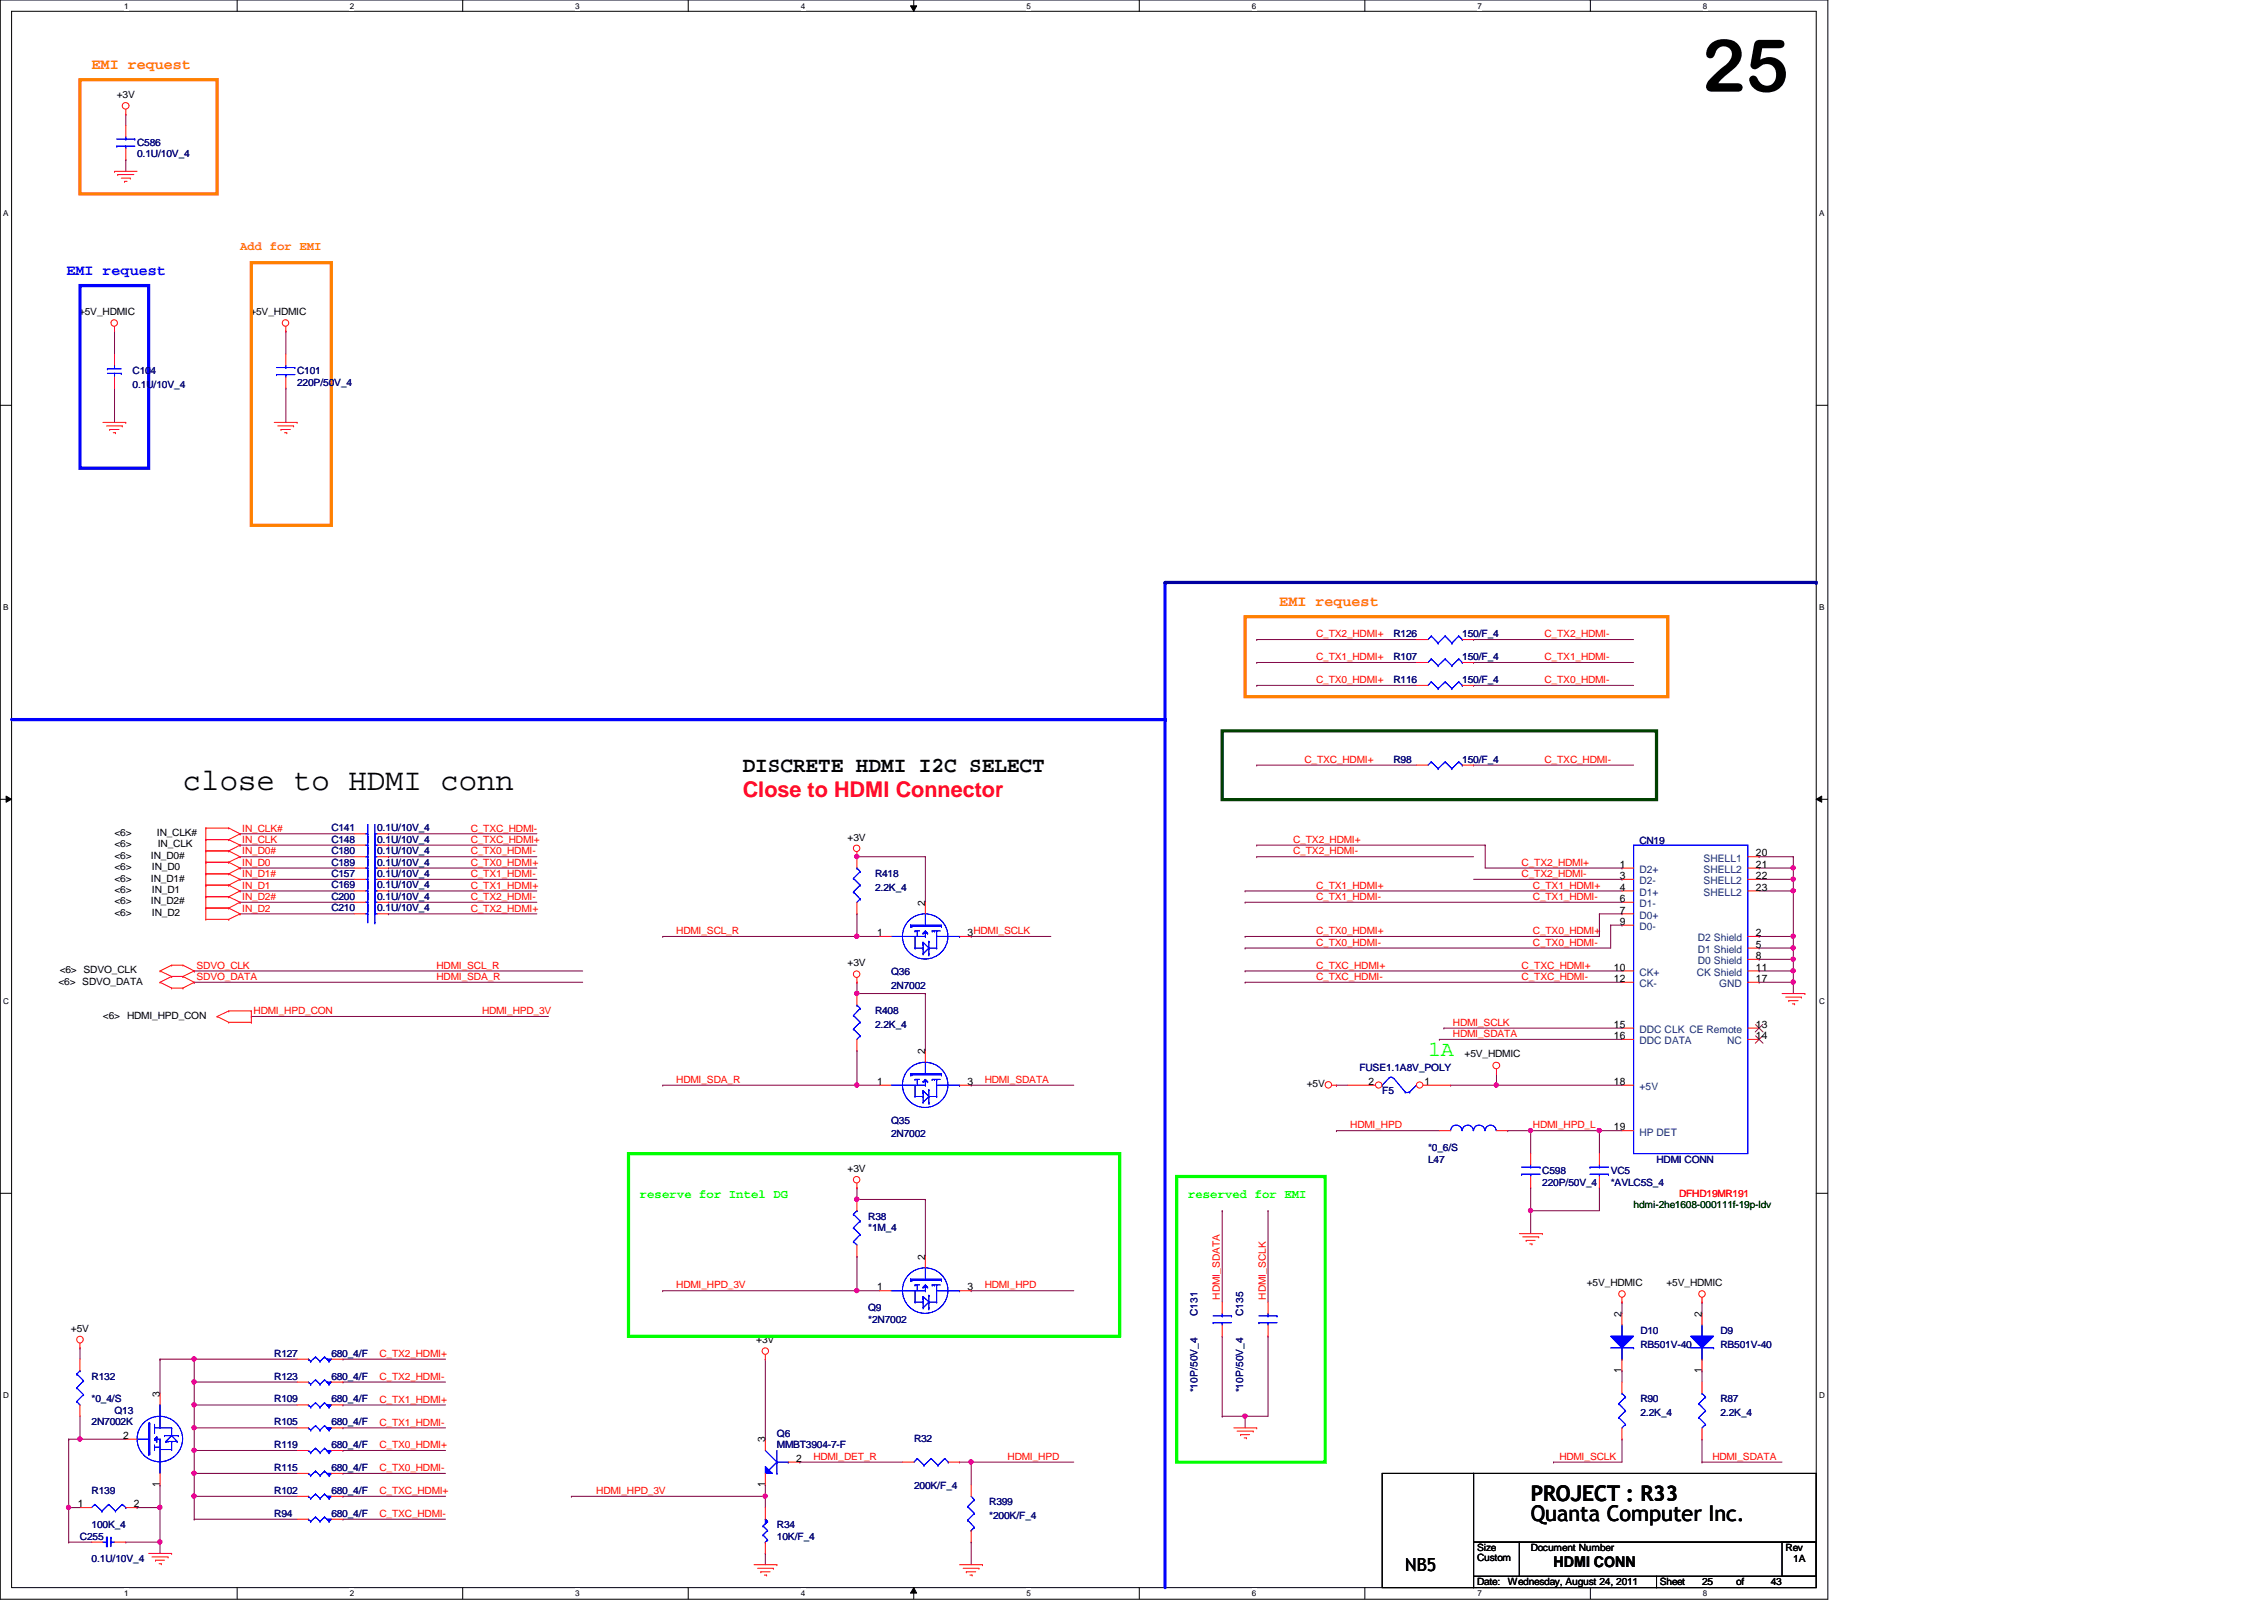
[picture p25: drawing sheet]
<svg xmlns="http://www.w3.org/2000/svg" width="297mm" height="210mm" viewBox="0 0 297 210" stroke-linecap="round" stroke-linejoin="round" font-family="sans-serif">
<defs><g id="words">
<text font-size="9.6" x="223.3" y="12">25</text>
<text font-size="4" x="24" y="103.6">close to HDMI conn</text>
<g font-size="2.8">
<text x="97.4" y="101.3">DISCRETE HDMI I2C SELECT</text>
<text x="200.8" y="196.8">PROJECT : R33</text>
<text x="200.8" y="199.6">Quanta Computer Inc.</text>
</g>
<text font-size="2.8" fill="#f00" x="97.4" y="104.5">Close to HDMI Connector</text>
<text font-size="2.8" fill="#0f0" x="187.4" y="138.6">1A</text>
<text font-size="2.4" x="184.4" y="206.1">NB5</text>
<g font-size="1.9" fill="#ff8000">
<text x="12" y="9.1">EMI request</text>
<text x="167.8" y="79.5">EMI request</text>
</g>
<text font-size="1.9" fill="#00f" x="8.7" y="36.1">EMI request</text>
<text font-size="1.9" x="203.8" y="205.6">HDMI CONN</text>
<text font-size="1.6" fill="#ff8000" x="31.5" y="32.8">Add for EMI</text>
<g font-size="1.6" fill="#0f0">
<text x="83.9" y="157.2">reserve for Intel DG</text>
<text x="155.9" y="157.2">reserved for EMI</text>
</g>
<g font-size="1.4">
<text x="212.5" y="113.8">1</text>
<text x="230.4" y="112.4">20</text>
<text x="230.4" y="113.8">21</text>
<text x="121.4" y="118.8" transform="rotate(-90 121.4 118.8)">2</text>
<text x="212.5" y="115.3">3</text>
<text x="212.5" y="119.8">7</text>
<text x="212.5" y="116.8">4</text>
<text x="212.5" y="118.3">6</text>
<text x="230.4" y="115.3">22</text>
<text x="230.4" y="116.8">23</text>
<text x="115.1" y="122.8">1</text>
<text x="127" y="122.8">3HDMI_SCLK</text>
<text x="212.5" y="121.3">9</text>
<text x="230.4" y="124.3">5</text>
<text x="230.4" y="122.8">2</text>
<text x="230.4" y="125.8">8</text>
<text x="211.7" y="127.3">10</text>
<text x="211.7" y="128.8">12</text>
<text x="230.4" y="127.3">11</text>
<text x="230.4" y="128.8">17</text>
<text x="211.7" y="134.8">15</text>
<text x="211.7" y="136.3">16</text>
<text x="230.4" y="134.8">13</text>
<text x="230.4" y="136.3">14</text>
<text x="115.1" y="142.3">1</text>
<text x="121.4" y="138.3" transform="rotate(-90 121.4 138.3)">2</text>
<text x="127" y="142.3">3</text>
<text x="179.5" y="142.3">2</text>
<text x="186.9" y="142.3">1</text>
<text x="211.7" y="142.3">18</text>
<text x="211.7" y="148.3">19</text>
<text x="121.4" y="165.3" transform="rotate(-90 121.4 165.3)">2</text>
<text x="115.1" y="169.3">1</text>
<text x="127" y="169.3">3</text>
<text x="212.8" y="172.8" transform="rotate(-90 212.8 172.8)">2</text>
<text x="223.3" y="172.8" transform="rotate(-90 223.3 172.8)">2</text>
<text x="21" y="183.3" transform="rotate(-90 21 183.3)">3</text>
<text x="212.8" y="180.1" transform="rotate(-90 212.8 180.1)">1</text>
<text x="223.3" y="180.1" transform="rotate(-90 223.3 180.1)">1</text>
<text x="16.2" y="188.8">2</text>
<text x="100.4" y="189.2" transform="rotate(-90 100.4 189.2)">3</text>
<text x="104.5" y="191.8">2</text>
<text x="10.2" y="197.7">1</text>
<text x="17.6" y="197.7">2</text>
<text x="21" y="195.1" transform="rotate(-90 21 195.1)">1</text>
<text x="100.4" y="195.1" transform="rotate(-90 100.4 195.1)">1</text>
</g>
<g font-size="1.4" fill="#004080">
<text x="223.5" y="113">SHELL1</text>
<text x="215.1" y="114.5">D2+</text>
<text x="215.1" y="116">D2-</text>
<text x="215.1" y="117.5">D1+</text>
<text x="215.1" y="119">D1-</text>
<text x="223.5" y="114.5">SHELL2</text>
<text x="223.5" y="116">SHELL2</text>
<text x="223.5" y="117.5">SHELL2</text>
<text x="215.1" y="120.5">D0+</text>
<text x="215.1" y="122">D0-</text>
<text x="222.8" y="125">D1 Shield</text>
<text x="222.8" y="123.5">D2 Shield</text>
<text x="215.1" y="128">CK+</text>
<text x="215.1" y="129.5">CK-</text>
<text x="222.6" y="128">CK Shield</text>
<text x="222.8" y="126.5">D0 Shield</text>
<text x="225.5" y="129.5">GND</text>
<text x="215.1" y="135.5">DDC CLK CE Remote</text>
<text x="215.1" y="137">DDC DATA</text>
<text x="226.6" y="137">NC</text>
<text x="215.1" y="143">+5V</text>
<text x="215.1" y="149">HP DET</text>
</g>
<g font-size="1.3">
<text x="15.3" y="12.9">+3V</text>
<text x="10.4" y="41.3">+5V_HDMIC</text>
<text x="32.8" y="41.3">+5V_HDMIC</text>
<text x="15" y="111.2">&lt;6&gt;</text>
<text x="15" y="112.6">&lt;6&gt;</text>
<text x="15" y="109.7">&lt;6&gt;</text>
<text x="19.8" y="112.6">IN_D0#</text>
<text x="20.6" y="109.7">IN_CLK#</text>
<text x="20.7" y="111.2">IN_CLK</text>
<text x="111.2" y="110.3">+3V</text>
<text x="15" y="114.2">&lt;6&gt;</text>
<text x="15" y="117.2">&lt;6&gt;</text>
<text x="15" y="115.7">&lt;6&gt;</text>
<text x="15" y="118.7">&lt;6&gt;</text>
<text x="19.8" y="115.7">IN_D1#</text>
<text x="19.8" y="118.7">IN_D2#</text>
<text x="19.9" y="114.2">IN_D0</text>
<text x="19.9" y="117.2">IN_D1</text>
<text x="15" y="120.1">&lt;6&gt;</text>
<text x="19.9" y="120.1">IN_D2</text>
<text x="7.7" y="129.2">&lt;6&gt; SDVO_DATA</text>
<text x="7.8" y="127.6">&lt;6&gt; SDVO_CLK</text>
<text x="111.2" y="126.7">+3V</text>
<text x="13.5" y="133.6">&lt;6&gt; HDMI_HPD_CON</text>
<text x="171.4" y="142.6">+5V</text>
<text x="192.1" y="138.7">+5V_HDMIC</text>
<text x="111.2" y="153.7">+3V</text>
<text x="208.2" y="168.7">+5V_HDMIC</text>
<text x="218.6" y="168.7">+5V_HDMIC</text>
<text x="9.3" y="174.7">+5V</text>
<text x="99.2" y="176.2">+3V</text>
<text x="193.8" y="203.5">Size</text>
<text x="200.8" y="203.5">Document Number</text>
<text x="234.3" y="203.5">Rev</text>
<text x="193.8" y="208">Date:</text>
<text x="193.8" y="204.8">Custom</text>
<text x="197.8" y="208">Wednesday, August 24, 2011</text>
<text x="217.8" y="208">Sheet</text>
<text x="223.3" y="208">25</text>
<text x="227.8" y="208">of</text>
<text x="232.3" y="208">43</text>
<text x="235.3" y="205">1A</text>
</g>
<g font-size="1.3" fill="#000080">
<text x="18" y="19.1">C586</text>
<text x="18" y="20.7">0.1U/10V_4</text>
<text x="17.4" y="49.1">C104</text>
<text x="17.4" y="50.9">0.1U/10V_4</text>
<text x="39" y="49.1">C101</text>
<text x="39" y="50.6">220P/50V_4</text>
<text x="182.8" y="83.6">R126</text>
<text x="191.9" y="83.6">150/F_4</text>
<text x="182.8" y="86.6">R107</text>
<text x="182.8" y="89.6">R116</text>
<text x="191.9" y="86.6">150/F_4</text>
<text x="191.9" y="89.6">150/F_4</text>
<text x="182.8" y="100.1">R98</text>
<text x="191.9" y="100.1">150/F_4</text>
<text x="43.5" y="112.1">C180</text>
<text x="43.5" y="113.6">C189</text>
<text x="43.5" y="110.6">C148</text>
<text x="43.5" y="109.1">C141</text>
<text x="49.5" y="112.1">0.1U/10V_4</text>
<text x="49.5" y="113.6">0.1U/10V_4</text>
<text x="49.5" y="110.6">0.1U/10V_4</text>
<text x="49.5" y="109.1">0.1U/10V_4</text>
<text x="215.1" y="110.7">CN19</text>
<text x="43.5" y="116.5">C169</text>
<text x="43.5" y="115.1">C157</text>
<text x="43.5" y="119.5">C210</text>
<text x="43.5" y="118.1">C200</text>
<text x="49.5" y="116.5">0.1U/10V_4</text>
<text x="49.5" y="115.1">0.1U/10V_4</text>
<text x="49.5" y="119.5">0.1U/10V_4</text>
<text x="49.5" y="118.1">0.1U/10V_4</text>
<text x="114.8" y="115.1">R418</text>
<text x="114.8" y="116.8">2.2K_4</text>
<text x="116.9" y="127.9">Q36</text>
<text x="116.9" y="129.8">2N7002</text>
<text x="114.8" y="133.1">R408</text>
<text x="114.8" y="134.8">2.2K_4</text>
<text x="178.3" y="140.5">FUSE1.1A8V_POLY</text>
<text x="181.4" y="143.6">F5</text>
<text x="116.9" y="147.4">Q35</text>
<text x="116.9" y="149.2">2N7002</text>
<text x="187.4" y="152.5">L47</text>
<text x="187.4" y="151">*0_6/S</text>
<text x="202.4" y="154">C598</text>
<text x="202.4" y="155.5">220P/50V_4</text>
<text x="211.3" y="154">VC5</text>
<text x="211.3" y="155.5">*AVLC5S_4</text>
<text x="217.3" y="152.5">HDMI CONN</text>
<text x="113.9" y="160">R38</text>
<text x="113.9" y="161.5">*1M_4</text>
<text x="113.9" y="172">Q9</text>
<text x="113.9" y="173.5">*2N7002</text>
<text x="157.1" y="172.6" transform="rotate(-90 157.1 172.6)">C131</text>
<text x="163.1" y="172.6" transform="rotate(-90 163.1 172.6)">C135</text>
<text x="36" y="178">R127</text>
<text x="43.5" y="178">680_4/F</text>
<text x="215.2" y="175">D10</text>
<text x="215.2" y="176.8">RB501V-40</text>
<text x="225.7" y="175">D9</text>
<text x="225.7" y="176.8">RB501V-40</text>
<text x="12" y="181">R132</text>
<text x="12" y="184">*0_4/S</text>
<text x="15" y="185.5">Q13</text>
<text x="36" y="184">R109</text>
<text x="36" y="181">R123</text>
<text x="43.5" y="184">680_4/F</text>
<text x="43.5" y="181">680_4/F</text>
<text x="157.1" y="182.7" transform="rotate(-90 157.1 182.7)">*10P/50V_4</text>
<text x="163.1" y="182.7" transform="rotate(-90 163.1 182.7)">*10P/50V_4</text>
<text x="215.2" y="184">R90</text>
<text x="215.2" y="185.8">2.2K_4</text>
<text x="225.7" y="184">R87</text>
<text x="225.7" y="185.8">2.2K_4</text>
<text x="12" y="187">2N7002K</text>
<text x="36" y="187">R105</text>
<text x="36" y="190">R119</text>
<text x="43.5" y="187">680_4/F</text>
<text x="43.5" y="190">680_4/F</text>
<text x="101.9" y="188.5">Q6</text>
<text x="101.9" y="190">MMBT3904-7-F</text>
<text x="119.9" y="189.2">R32</text>
<text x="12" y="196">R139</text>
<text x="36" y="193">R115</text>
<text x="36" y="196">R102</text>
<text x="43.5" y="193">680_4/F</text>
<text x="43.5" y="196">680_4/F</text>
<text x="119.9" y="195.4">200K/F_4</text>
<text x="129.8" y="197.5">R399</text>
<text x="10.5" y="202">C255</text>
<text x="12" y="200.5">100K_4</text>
<text x="36" y="199">R94</text>
<text x="43.5" y="199">680_4/F</text>
<text x="101.9" y="200.5">R34</text>
<text x="101.9" y="202">10K/F_4</text>
<text x="129.8" y="199.3">*200K/F_4</text>
<text x="12" y="205">0.1U/10V_4</text>
</g>
<g font-size="1.3" fill="#f00">
<text x="172.7" y="83.6">C_TX2_HDMI+</text>
<text x="202.6" y="83.6">C_TX2_HDMI-</text>
<text x="172.7" y="86.6">C_TX1_HDMI+</text>
<text x="172.7" y="89.6">C_TX0_HDMI+</text>
<text x="202.6" y="86.6">C_TX1_HDMI-</text>
<text x="202.6" y="89.6">C_TX0_HDMI-</text>
<text x="171.2" y="100.1">C_TXC_HDMI+</text>
<text x="202.6" y="100.1">C_TXC_HDMI-</text>
<text x="31.8" y="109.1">IN_CLK#</text>
<text x="31.8" y="110.6">IN_CLK</text>
<text x="31.8" y="112.1">IN_D0#</text>
<text x="31.8" y="113.6">IN_D0</text>
<text x="61.8" y="109.1">C_TXC_HDMI-</text>
<text x="61.8" y="110.6">C_TXC_HDMI+</text>
<text x="61.8" y="112.1">C_TX0_HDMI-</text>
<text x="61.8" y="113.6">C_TX0_HDMI+</text>
<text x="169.7" y="112.1">C_TX2_HDMI-</text>
<text x="169.7" y="110.6">C_TX2_HDMI+</text>
<text x="199.6" y="113.6">C_TX2_HDMI+</text>
<text x="31.8" y="118.1">IN_D2#</text>
<text x="31.8" y="119.6">IN_D2</text>
<text x="31.8" y="115.1">IN_D1#</text>
<text x="31.8" y="116.6">IN_D1</text>
<text x="61.8" y="115.1">C_TX1_HDMI-</text>
<text x="61.8" y="116.6">C_TX1_HDMI+</text>
<text x="61.8" y="118.1">C_TX2_HDMI-</text>
<text x="61.8" y="119.6">C_TX2_HDMI+</text>
<text x="172.7" y="118.1">C_TX1_HDMI-</text>
<text x="172.7" y="116.6">C_TX1_HDMI+</text>
<text x="199.6" y="115.1">C_TX2_HDMI-</text>
<text x="201.1" y="118.1">C_TX1_HDMI-</text>
<text x="201.1" y="116.6">C_TX1_HDMI+</text>
<text x="88.7" y="122.6">HDMI_SCL_R</text>
<text x="172.7" y="122.6">C_TX0_HDMI+</text>
<text x="172.7" y="124.1">C_TX0_HDMI-</text>
<text x="201.1" y="122.6">C_TX0_HDMI+</text>
<text x="201.1" y="124.1">C_TX0_HDMI-</text>
<text x="25.8" y="127.1">SDVO_CLK</text>
<text x="25.8" y="128.6">SDVO_DATA</text>
<text x="57.3" y="127.1">HDMI_SCL_R</text>
<text x="57.3" y="128.6">HDMI_SDA_R</text>
<text x="172.7" y="128.6">C_TXC_HDMI-</text>
<text x="172.7" y="127.1">C_TXC_HDMI+</text>
<text x="199.6" y="128.6">C_TXC_HDMI-</text>
<text x="199.6" y="127.1">C_TXC_HDMI+</text>
<text x="33.3" y="133.1">HDMI_HPD_CON</text>
<text x="63.2" y="133.1">HDMI_HPD_3V</text>
<text x="190.6" y="136.1">HDMI_SDATA</text>
<text x="190.6" y="134.6">HDMI_SCLK</text>
<text x="88.7" y="142.1">HDMI_SDA_R</text>
<text x="129.2" y="142.1">HDMI_SDATA</text>
<text x="177.2" y="148">HDMI_HPD</text>
<text x="201.1" y="148">HDMI_HPD_L</text>
<text x="220.3" y="157">DFHD19MR191</text>
<text x="88.7" y="169">HDMI_HPD_3V</text>
<text x="129.2" y="169">HDMI_HPD</text>
<text x="160.1" y="170.5" transform="rotate(-90 160.1 170.5)">HDMI_SDATA</text>
<text x="166.1" y="170.5" transform="rotate(-90 166.1 170.5)">HDMI_SCLK</text>
<text x="49.8" y="178">C_TX2_HDMI+</text>
<text x="49.8" y="184">C_TX1_HDMI+</text>
<text x="49.8" y="181">C_TX2_HDMI-</text>
<text x="49.8" y="190">C_TX0_HDMI+</text>
<text x="49.8" y="187">C_TX1_HDMI-</text>
<text x="106.7" y="191.5">HDMI_DET_R</text>
<text x="132.2" y="191.5">HDMI_HPD</text>
<text x="204.6" y="191.5">HDMI_SCLK</text>
<text x="224.7" y="191.5">HDMI_SDATA</text>
<text x="49.8" y="196">C_TXC_HDMI+</text>
<text x="49.8" y="193">C_TX0_HDMI-</text>
<text x="78.2" y="196">HDMI_HPD_3V</text>
<text x="49.8" y="199">C_TXC_HDMI-</text>
</g>
<text font-size="1.3" fill="#004000" x="214.3" y="158.5">hdmi-2he1608-000111f-19p-ldv</text>
<g font-size="1.1">
<text x="16.3" y="1.1">1</text>
<text x="45.9" y="1.1">2</text>
<text x="75.5" y="1.1">3</text>
<text x="105.1" y="1.1">4</text>
<text x="134.7" y="1.1">5</text>
<text x="164.3" y="1.1">6</text>
<text x="193.8" y="1.1">7</text>
<text x="223.4" y="1.1">8</text>
<text x=".4" y="28.3">A</text>
<text x="238.7" y="28.3">A</text>
<text x=".4" y="80">B</text>
<text x="238.7" y="80">B</text>
<text x=".4" y="131.7">C</text>
<text x="238.7" y="131.7">C</text>
<text x=".4" y="183.3">D</text>
<text x="238.7" y="183.3">D</text>
<text x="16.3" y="209.4">1</text>
<text x="45.9" y="209.4">2</text>
<text x="75.5" y="209.4">3</text>
<text x="105.1" y="209.4">4</text>
<text x="134.7" y="209.4">5</text>
<text x="164.3" y="209.4">6</text>
<text x="193.8" y="209.4">7</text>
<text x="223.4" y="209.4">8</text>
</g>
</g></defs>
<path d="M0 0h239.8v209.8h-239.8zM1.5 1.5h236.8v206.8h-236.8z" fill="none" stroke="#000" stroke-width=".13"/>
<g fill="#fff">
<path d="M16.3 .2h.6v1.2h-.6z"/>
<path d="M16.3 208.4h.6v1.2h-.6z"/>
</g>
<path d="M31.1 0v1.5M31.1 208.3v1.5" fill="none" stroke="#000" stroke-width=".13"/>
<g fill="#fff">
<path d="M45.9 .2h.6v1.2h-.6z"/>
<path d="M45.9 208.4h.6v1.2h-.6z"/>
</g>
<path d="M60.7 0v1.5M60.7 208.3v1.5" fill="none" stroke="#000" stroke-width=".13"/>
<g fill="#fff">
<path d="M75.5 .2h.6v1.2h-.6z"/>
<path d="M75.5 208.4h.6v1.2h-.6z"/>
</g>
<path d="M90.3 0v1.5M90.3 208.3v1.5" fill="none" stroke="#000" stroke-width=".13"/>
<g fill="#fff">
<path d="M105.1 .2h.6v1.2h-.6z"/>
<path d="M105.1 208.4h.6v1.2h-.6z"/>
</g>
<path d="M119.5 .8h.8l-.4 .7zM119.9 0v1.5M119.9 208.3l.4 .7h-.8zM119.9 208.3v1.5" fill="none" stroke="#000" stroke-width=".13"/>
<path d="M119.5 .8h.8l-.4 .7zM119.9 208.3l.4 .7h-.8z" fill="#000"/>
<g fill="#fff">
<path d="M134.7 .2h.6v1.2h-.6z"/>
<path d="M134.7 208.4h.6v1.2h-.6z"/>
</g>
<path d="M149.5 0v1.5M149.5 208.3v1.5" fill="none" stroke="#000" stroke-width=".13"/>
<g fill="#fff">
<path d="M164.2 .2h.6v1.2h-.6z"/>
<path d="M164.2 208.4h.6v1.2h-.6z"/>
</g>
<path d="M179.1 0v1.5M179.1 208.3v1.5" fill="none" stroke="#000" stroke-width=".13"/>
<g fill="#fff">
<path d="M193.8 .2h.6v1.2h-.6z"/>
<path d="M193.8 208.4h.6v1.2h-.6z"/>
</g>
<path d="M208.7 0v1.5M208.7 208.3v1.5" fill="none" stroke="#000" stroke-width=".13"/>
<g fill="#fff">
<path d="M223.4 .2h.6v1.2h-.6z"/>
<path d="M223.4 208.4h.6v1.2h-.6z"/>
<path d="M.4 27.3h.7v1.2h-.7z"/>
<path d="M238.7 27.3h.7v1.2h-.7z"/>
<path d="M.4 79h.7v1.2h-.7z"/>
<path d="M238.7 79h.7v1.2h-.7z"/>
</g>
<path d="M0 53.2h1.5M238.3 53.2h1.5" fill="none" stroke="#000" stroke-width=".13"/>
<g fill="#fff">
<path d="M.4 130.7h.8v1.2h-.8z"/>
<path d="M238.7 130.7h.7v1.2h-.7z"/>
</g>
<path d="M0 104.9h1.5M.8 104.4l.7 .5-.7 .3zM238.3 104.9l.7-.5v.8zM238.3 104.9h1.5" fill="none" stroke="#000" stroke-width=".13"/>
<path d="M.8 104.4l.7 .5-.7 .3zM238.3 104.9l.7-.5v.8z" fill="#000"/>
<g fill="#fff">
<path d="M.4 182.4h.8v1.2h-.8z"/>
<path d="M238.7 182.4h.7v1.2h-.7z"/>
</g>
<path d="M0 156.5h1.5M238.3 156.5h1.5" fill="none" stroke="#000" stroke-width=".13"/>
<path d="M235.3 127.4h.1M235.3 127.4v1.5" fill="none" stroke="#800040" stroke-width=".13"/>
<circle cx="235.3" cy="127.4" r=".29" fill="#f0f"/>
<circle cx="235.3" cy="127.4" r=".29" fill="none" stroke="#f0f" stroke-width=".13"/>
<path d="M235.3 124.4h.1M235.3 124.4v1.5" fill="none" stroke="#800040" stroke-width=".13"/>
<circle cx="235.3" cy="124.3" r=".29" fill="#f0f"/>
<circle cx="235.3" cy="124.3" r=".29" fill="none" stroke="#f0f" stroke-width=".13"/>
<g fill="none" stroke="#800040" stroke-width=".13">
<path d="M230.8 112.4h.1M230.8 113.9h.1M230.8 112.4h4.5M230.8 113.9h4.5M188.8 136.4h.1M188.8 136.4h24M189.4 134.9h.1M189.4 134.9h23.4M230.8 122.9h.1M230.8 124.4h.1M230.8 125.9h.1M230.8 127.4h.1"/>
<path d="M230.8 128.9h.1M230.8 122.9h4.5M230.8 124.4h4.5M230.8 125.9h4.5M230.8 127.4h4.5M230.8 128.9h4.5"/>
</g>
<circle cx="235.3" cy="128.8" r=".29" fill="#f0f"/>
<circle cx="235.3" cy="128.8" r=".29" fill="none" stroke="#f0f" stroke-width=".13"/>
<path d="M235.3 112.4h.1M235.3 116.9h.1M235.3 112.4v1.5M235.3 116.9v6" fill="none" stroke="#800040" stroke-width=".13"/>
<circle cx="235.3" cy="116.9" r=".29" fill="#f0f"/>
<circle cx="235.3" cy="116.9" r=".29" fill="none" stroke="#f0f" stroke-width=".13"/>
<path d="M235.3 125.9h.1M235.3 125.9v1.5" fill="none" stroke="#800040" stroke-width=".13"/>
<circle cx="235.3" cy="125.8" r=".29" fill="#f0f"/>
<circle cx="235.3" cy="125.8" r=".29" fill="none" stroke="#f0f" stroke-width=".13"/>
<path d="M235.3 128.9h.1M235.3 122.9h.1M235.3 122.9v1.5M235.3 128.9v1.4" fill="none" stroke="#800040" stroke-width=".13"/>
<circle cx="235.3" cy="122.8" r=".29" fill="#f0f"/>
<circle cx="235.3" cy="122.8" r=".29" fill="none" stroke="#f0f" stroke-width=".13"/>
<path d="M209.8 148.3h.1M209.8 148.3h3" fill="none" stroke="#800040" stroke-width=".13"/>
<circle cx="209.8" cy="148.3" r=".29" fill="#f0f"/>
<circle cx="209.8" cy="148.3" r=".29" fill="none" stroke="#f0f" stroke-width=".13"/>
<path d="M75 196.3h.1M75 196.3h25.4M100.4 196.3h.1M100.4 196.3v1.5M104.9 191.8h.1M104.9 191.8h13.5M127.4 191.8h.1M127.4 191.8h13.5M100.4 203.8h.1M100.4 203.8v1.5" fill="none" stroke="#800040" stroke-width=".13"/>
<circle cx="100.4" cy="196.3" r=".29" fill="#f0f"/>
<circle cx="100.4" cy="196.3" r=".29" fill="none" stroke="#f0f" stroke-width=".13"/>
<path d="M100.4 194.8h.1M100.4 194.8v1.5M125.9 191.8h.1M125.9 191.8h1.5M127.4 191.8h.1M127.4 191.8v3M127.4 202.3h.1M127.4 202.3v3" fill="none" stroke="#800040" stroke-width=".13"/>
<circle cx="127.4" cy="191.8" r=".29" fill="#f0f"/>
<circle cx="127.4" cy="191.8" r=".29" fill="none" stroke="#f0f" stroke-width=".13"/>
<g fill="none" stroke="#800040" stroke-width=".13">
<path d="M160.4 158.8h.1M160.4 158.8v12M166.4 158.8h.1M166.4 158.8v12M160.4 175.3h.1M160.4 175.3v10.5M212.8 179.8h.1M212.8 179.8v1.5M223.3 170.8h.1M223.3 179.8h.1M223.3 170.8v1.5M223.3 179.8v1.5"/>
<path d="M163.4 185.8h.1M163.4 185.8h3M203.8 191.8h.1M203.8 191.8h9M223.3 191.8h.1M223.3 191.8h10.5"/>
</g>
<circle cx="163.3" cy="185.8" r=".29" fill="#f0f"/>
<circle cx="163.3" cy="185.8" r=".29" fill="none" stroke="#f0f" stroke-width=".13"/>
<g fill="none" stroke="#800040" stroke-width=".13">
<path d="M16.5 15h.1M16.5 15v1.5M16.5 21h.1M16.5 21v1.5M25.5 127.4h.1M25.5 128.9h.1M25.5 127.4h51M25.5 128.9h51M33 133.3h.1M33 133.3h39M112.4 128.9h.1M112.4 128.9v1.4"/>
<path d="M166.4 175.3h.1M166.4 175.3v10.5M163.4 185.8h.1M163.4 185.8v1.5"/>
</g>
<circle cx="112.4" cy="130.3" r=".29" fill="#f0f"/>
<circle cx="112.4" cy="130.3" r=".29" fill="none" stroke="#f0f" stroke-width=".13"/>
<path d="M112.4 119.9h.1M112.4 119.9v3M112.4 137.8h.1M112.4 137.8v4.6M112.4 142.4h.1M112.4 142.4h3" fill="none" stroke="#800040" stroke-width=".13"/>
<circle cx="112.4" cy="142.3" r=".29" fill="#f0f"/>
<circle cx="112.4" cy="142.3" r=".29" fill="none" stroke="#f0f" stroke-width=".13"/>
<path d="M112.4 122.9h.1M112.4 122.9h3M127.4 122.9h.1M127.4 122.9h10.5M127.4 142.4h.1M127.4 142.4h13.5" fill="none" stroke="#800040" stroke-width=".13"/>
<circle cx="112.4" cy="122.8" r=".29" fill="#f0f"/>
<circle cx="112.4" cy="122.8" r=".29" fill="none" stroke="#f0f" stroke-width=".13"/>
<path d="M86.9 122.9h.1M86.9 122.9h25.5M86.9 142.4h.1M86.9 142.4h25.5M175.3 148.3h.1M175.3 148.3h13.5M197.8 148.3h.1M197.8 148.3h3M200.8 148.3h.1M200.8 158.8h.1M200.8 148.3v3M200.8 158.8v3" fill="none" stroke="#800040" stroke-width=".13"/>
<circle cx="200.8" cy="158.8" r=".29" fill="#f0f"/>
<circle cx="200.8" cy="158.8" r=".29" fill="none" stroke="#f0f" stroke-width=".13"/>
<path d="M112.4 112.4h.1M112.4 112.4h9M100.4 178.3h.1M100.4 178.3v10.5" fill="none" stroke="#800040" stroke-width=".13"/>
<circle cx="112.4" cy="112.4" r=".29" fill="#f0f"/>
<circle cx="112.4" cy="112.4" r=".29" fill="none" stroke="#f0f" stroke-width=".13"/>
<path d="M121.4 112.4h.1M121.4 112.4v6M112.4 130.3h.1M112.4 130.3h9M121.4 130.3h.1M121.4 130.3v7.5M9 197.8h.1M9 197.8v4.5M9 202.3h.1M9 202.3h3" fill="none" stroke="#800040" stroke-width=".13"/>
<circle cx="9" cy="197.8" r=".29" fill="#f0f"/>
<circle cx="9" cy="197.8" r=".29" fill="none" stroke="#f0f" stroke-width=".13"/>
<path d="M9 197.8h.1M9 197.8h1.5M10.5 188.8h.1M10.5 188.8h6M21 194.8h.1M21 194.8v3" fill="none" stroke="#800040" stroke-width=".13"/>
<circle cx="10.5" cy="188.8" r=".29" fill="#f0f"/>
<circle cx="10.5" cy="188.8" r=".29" fill="none" stroke="#f0f" stroke-width=".13"/>
<path d="M21 178.3h.1M21 178.3h4.5M21 178.3v4.5M9 188.8h.1M9 188.8v9M21 202.3h.1M21 202.3v1.5" fill="none" stroke="#800040" stroke-width=".13"/>
<circle cx="21" cy="202.3" r=".29" fill="#f0f"/>
<circle cx="21" cy="202.3" r=".29" fill="none" stroke="#f0f" stroke-width=".13"/>
<path d="M25.5 178.3h.1M25.5 178.3v3M18 197.8h.1M18 197.8h3M25.5 196.3h.1M25.5 193.3h.1M25.5 196.3v3M25.5 193.3h13.5" fill="none" stroke="#800040" stroke-width=".13"/>
<circle cx="25.5" cy="193.3" r=".29" fill="#f0f"/>
<circle cx="25.5" cy="193.3" r=".29" fill="none" stroke="#f0f" stroke-width=".13"/>
<path d="M25.5 190.3h.1M25.5 190.3h13.5" fill="none" stroke="#800040" stroke-width=".13"/>
<circle cx="25.5" cy="190.3" r=".29" fill="#f0f"/>
<circle cx="25.5" cy="190.3" r=".29" fill="none" stroke="#f0f" stroke-width=".13"/>
<path d="M25.5 184.3h.1M25.5 184.3h13.5" fill="none" stroke="#800040" stroke-width=".13"/>
<circle cx="25.5" cy="184.3" r=".29" fill="#f0f"/>
<circle cx="25.5" cy="184.3" r=".29" fill="none" stroke="#f0f" stroke-width=".13"/>
<path d="M25.5 187.3h.1M25.5 187.3h13.5" fill="none" stroke="#800040" stroke-width=".13"/>
<circle cx="25.5" cy="187.3" r=".29" fill="#f0f"/>
<circle cx="25.5" cy="187.3" r=".29" fill="none" stroke="#f0f" stroke-width=".13"/>
<path d="M25.5 199.3h.1M25.5 190.3h.1M25.5 181.3h.1M25.5 196.3h.1M25.5 199.3h13.5M25.5 181.3v3M25.5 190.3v3M25.5 196.3h13.5" fill="none" stroke="#800040" stroke-width=".13"/>
<circle cx="25.5" cy="196.3" r=".29" fill="#f0f"/>
<circle cx="25.5" cy="196.3" r=".29" fill="none" stroke="#f0f" stroke-width=".13"/>
<path d="M25.5 178.3h.1M25.5 178.3h13.5M25.5 187.3h.1M25.5 184.3h.1M25.5 184.3v6" fill="none" stroke="#800040" stroke-width=".13"/>
<circle cx="25.5" cy="178.3" r=".29" fill="#f0f"/>
<circle cx="25.5" cy="178.3" r=".29" fill="none" stroke="#f0f" stroke-width=".13"/>
<path d="M25.5 193.3h.1M25.5 181.3h.1M25.5 193.3v3M25.5 181.3h13.5" fill="none" stroke="#800040" stroke-width=".13"/>
<circle cx="25.5" cy="181.3" r=".29" fill="#f0f"/>
<circle cx="25.5" cy="181.3" r=".29" fill="none" stroke="#f0f" stroke-width=".13"/>
<g fill="none" stroke="#800040" stroke-width=".13">
<path d="M45 178.3h.1M45 178.3h13.5M21 197.8h.1M21 197.8v4.5h-4.5M45 199.3h.1M45 196.3h.1M45 193.3h.1M45 190.3h.1M45 187.3h.1M45 199.3h13.5M45 196.3h13.5M45 193.3h13.5"/>
<path d="M45 190.3h13.5M45 187.3h13.5M16.5 202.3h.1"/>
</g>
<circle cx="21" cy="197.8" r=".29" fill="#f0f"/>
<circle cx="21" cy="197.8" r=".29" fill="none" stroke="#f0f" stroke-width=".13"/>
<g fill="none" stroke="#800040" stroke-width=".13">
<path d="M31.5 118.4h.1M31.5 119.9h.1M31.5 109.4h.1M31.5 110.9h.1M31.5 112.4h.1M31.5 113.9h.1M31.5 115.4h.1M31.5 116.9h.1M31.5 109.4h15M31.5 110.9h15M31.5 112.4h15M31.5 113.9h15"/>
<path d="M31.5 115.4h15M31.5 116.9h15M31.5 118.4h15M31.5 119.9h15M51 109.4h.1M51 110.9h.1M51 112.4h.1M51 113.9h.1M51 115.4h.1M51 116.9h.1M51 118.4h.1M51 119.9h.1"/>
<path d="M51 109.4h19.4M51 110.9h19.4M51 112.4h19.4M51 113.9h19.4M51 115.4h19.4M51 116.9h19.4M51 118.4h19.4M51 119.9h19.4M163.4 118.4h.1M163.4 116.9h.1M163.4 116.9h49.4M163.4 118.4h49.4"/>
<path d="M164.9 112.4h.1M164.9 110.9h.1M164.9 110.9h30M164.9 112.4h28.4M193.3 115.4h19.5M194.9 110.9h.1M194.9 110.9v3h17.9M209.8 119.9h.1M209.8 119.9h3M209.8 119.9v3h-46.4M212.8 113.9h.1M212.8 115.4h.1"/>
<path d="M212.8 119.9h.1M163.4 122.9h.1M163.4 124.4h.1M163.4 128.9h.1M163.4 127.4h.1M163.4 128.9h49.4M163.4 127.4h49.4M211.3 121.4h.1M211.3 121.4v3h-47.9M211.3 121.4h1.5M212.8 121.4h.1M175.3 142.4h.1"/>
<path d="M175.3 142.4h1.6M190.3 142.4h.1M190.3 142.4h22.5M196.3 142.4h.1M45 184.3h.1M45 181.3h.1M45 184.3h13.5M45 181.3h13.5M212.8 188.8h.1M212.8 188.8v3M223.3 188.8h.1M223.3 188.8v3"/>
</g>
<circle cx="196.3" cy="142.3" r=".29" fill="#f0f"/>
<circle cx="196.3" cy="142.3" r=".29" fill="none" stroke="#f0f" stroke-width=".13"/>
<g fill="none" stroke="#800040" stroke-width=".13">
<path d="M15 43.4h.1M15 50.9h.1M15 43.4v3M15 50.9v4.5M37.5 43.4h.1M37.5 50.9h.1M37.5 43.4v3M37.5 50.9v4.5M164.9 83.9h.1M164.9 86.9h.1M164.9 89.9h.1M164.9 83.9h20.9"/>
<path d="M164.9 86.9h20.9M164.9 89.9h20.9M193.3 83.9h.1M193.3 86.9h.1M193.3 89.9h.1M193.3 83.9h21M193.3 86.9h21M193.3 89.9h21M164.9 100.4h.1M164.9 100.4h20.9M193.3 100.4h.1M193.3 100.4h21"/>
<path d="M230.8 115.4h4.5M235.3 115.4h.1M196.3 140.8h.1M196.3 140.8v1.6M10.5 176.8h.1M10.5 176.8v1.5M212.8 170.8h.1M212.8 170.8v1.5M9 188.8h.1M9 188.8h1.5M10.5 188.8h.1M10.5 185.8v3"/>
<path d="M160.4 185.8h.1M160.4 185.8h3"/>
</g>
<circle cx="235.3" cy="115.3" r=".29" fill="#f0f"/>
<circle cx="235.3" cy="115.3" r=".29" fill="none" stroke="#f0f" stroke-width=".13"/>
<path d="M235.3 113.9h.1M235.3 113.9v1.5" fill="none" stroke="#800040" stroke-width=".13"/>
<circle cx="235.3" cy="113.9" r=".29" fill="#f0f"/>
<circle cx="235.3" cy="113.9" r=".29" fill="none" stroke="#f0f" stroke-width=".13"/>
<path d="M230.8 116.9h4.5M235.3 116.9h.1M235.3 115.4h.1M235.3 115.4v1.5M200.8 158.8h.1M200.8 148.3h.1M200.8 148.3h9M209.8 155.8h.1M209.8 148.3h.1M209.8 148.3v3M209.8 155.8v3h-9" fill="none" stroke="#800040" stroke-width=".13"/>
<circle cx="200.8" cy="148.3" r=".29" fill="#f0f"/>
<circle cx="200.8" cy="148.3" r=".29" fill="none" stroke="#f0f" stroke-width=".13"/>
<path d="M112.4 157.4h.1M112.4 155.8h.1M112.4 157.4h9M112.4 155.8v1.6M200.8 155.8h.1M200.8 155.8v3" fill="none" stroke="#800040" stroke-width=".13"/>
<circle cx="112.4" cy="157.3" r=".29" fill="#f0f"/>
<circle cx="112.4" cy="157.3" r=".29" fill="none" stroke="#f0f" stroke-width=".13"/>
<path d="M112.4 164.8h.1M112.4 169.3h.1M112.4 164.8v4.5M112.4 169.3h3" fill="none" stroke="#800040" stroke-width=".13"/>
<circle cx="112.4" cy="169.3" r=".29" fill="#f0f"/>
<circle cx="112.4" cy="169.3" r=".29" fill="none" stroke="#f0f" stroke-width=".13"/>
<path d="M121.4 157.4h.1M121.4 157.4v7.4M86.9 169.3h.1M86.9 169.3h25.5M127.4 169.3h.1M127.4 169.3h13.5" fill="none" stroke="#800040" stroke-width=".13"/>
<g fill="none" stroke="#f00" stroke-width=".13">
<path d="M16.5 15h.1M16.5 14.4v.6M15 22.5h.1M15 22.5h3M15.4 22.9h.1M15.4 22.9h2.2M15.9 23.4h1.2M16.3 23.8h.1M16.3 23.8h.4M17.1 23.4h.1M13.5 55.4h3M14 55.9h2"/>
<path d="M14.4 56.3h.1M14.4 56.3h1.2M14.9 56.8h.3M15 43.4h.1M15 42.8v.6M15.2 56.8h.1M16 55.9h.1M16.5 55.4h.1M36 55.4h3M36.4 55.9h2.1M36.9 56.3h.1M36.9 56.3h1.2"/>
<path d="M37.3 56.8h.3M37.5 43.4h.1M37.5 42.8v.6M37.6 56.8h.1M38.5 55.9h.1M39 55.4h.1M27 110.2h.1M27 108.6h.1M27 111.6h.1M27 113.1h.1M27 114.6h.1M27 117.6h.1"/>
<path d="M27 116.1h.1M27 119.1h.1M27 110.2h3M27 108.6v12M27 108.6h3M27 111.6h3M27 113.1h3M27 114.6h3M27 117.6h3M27 116.1h3M27 119.1h3M30 110.2h.1"/>
<path d="M30 108.6h.1M30 111.6h.1M30 113.1h.1M30 114.6h.1M30 117.6h.1M30 116.1h.1M30 119.1h.1M30 108.6l1.5 .8M30 110.2l1.5 .7M30 111.6l1.5 .8M30 113.1l1.5 .8M30 116.1l1.5 .8"/>
<path d="M30 114.6l1.5 .8M30 117.6l1.5 .8M30 119.1l1.5 .8M31.5 109.4h.1M31.5 110.9h.1M31.5 112.4h.1M31.5 113.9h.1M31.5 116.9h.1M31.5 115.4h.1M31.5 118.4h.1M31.5 119.9h.1M31.5 109.4l-1.5 .8"/>
<path d="M31.5 110.9l-1.5 .7M31.5 112.4l-1.5 .7M31.5 113.9l-1.5 .7M31.5 116.9l-1.5 .7M31.5 115.4l-1.5 .7M31.5 118.4l-1.5 .7M31.5 119.9l-1.5 .7M112.4 112.4h.1M112.4 111.8v.6M21 128.9h.1M21 127.4h.1M21 128.9l1.5 .7"/>
<path d="M21 127.4l1.5 .7M22.5 128.1h.1M22.5 129.6h.1M22.5 126.6h.1M22.5 128.1l-1.5 .8M22.5 128.1h1.5M22.5 129.6h1.5M22.5 126.6l-1.5 .8M22.5 126.6h1.5M24 128.1h.1M24 129.6h.1M24 126.6h.1"/>
<path d="M24 128.1l1.5 .8M24 126.6l1.5 .8M25.5 128.9h.1M25.5 127.4h.1M25.5 128.9l-1.5 .7M25.5 127.4l-1.5 .7M27 120.6h.1M27 120.6h3M28.5 133.3h.1M28.5 133.3l1.5 .8M30 132.6h.1M30 134.1h.1"/>
<path d="M30 120.6h.1M30 132.6l-1.5 .7M30 132.6h3M30 134.1h3M33 132.6h.1M33 134.1h.1M33 132.6v1.5M112.4 128.9h.1M112.4 128.3v.6M233.8 130.3h3M234.3 130.8h2M234.7 131.3h.1"/>
<path d="M234.7 131.3h1.2M235.2 131.7h.3M235.5 131.7h.1M236.3 130.8h.1M236.8 130.3h.1M112.4 155.8h.1M112.4 155.2v.6M174.7 142.4h.6M175.3 142.4h.1M196.3 140.8h.1M196.3 140.3v.5M10.5 176.8h.1"/>
<path d="M10.5 176.2v.6M100.4 178.3h.1M100.4 177.7v.6M199.3 161.8h3M199.8 162.3h2.1M200.2 162.7h.1M200.2 162.7h1.2M200.7 163.2h.3M201 163.2h.1M201.9 162.3h.1M202.3 161.8h.1M212.8 170.8h.1"/>
<path d="M212.8 170.2v.6M223.3 170.8h.1M223.3 170.2v.6M161.9 187.3h3M162.3 187.7h2.1M162.8 188.2h.1M162.8 188.2h1.2M163.2 188.6h.3M163.5 188.6h.1M164.4 187.7h.1M164.9 187.3h.1M19.5 203.8h3"/>
<path d="M19.9 204.3h2.2M20.4 204.7h.1M20.4 204.7h1.2M20.9 205.1h.3M21.2 205.1h.1M22.1 204.3h.1M22.5 203.8h.1M98.9 205.3h3M99.4 205.7h2.1M99.8 206.2h.1M99.8 206.2h1.2M100.3 206.6h.3"/>
<path d="M100.6 206.6h.1M101.5 205.7h.1M101.9 205.3h.1M125.9 205.3h3M126.4 205.7h2M126.8 206.2h.1M126.8 206.2h1.2M127.3 206.6h.2M127.5 206.6h.1M128.4 205.7h.1M128.9 205.3h.1"/>
<circle cx="16.5" cy="13.9" r=".44"/>
<circle cx="15" cy="42.4" r=".43"/>
<circle cx="37.5" cy="42.4" r=".43"/>
<circle cx="112.4" cy="111.3" r=".43"/>
<circle cx="112.4" cy="127.8" r=".43"/>
<circle cx="196.3" cy="139.8" r=".44"/>
<circle cx="112.4" cy="154.8" r=".43"/>
<circle cx="174.3" cy="142.3" r=".43"/>
<circle cx="10.5" cy="175.7" r=".44"/>
<circle cx="100.4" cy="177.2" r=".43"/>
<circle cx="212.8" cy="169.8" r=".43"/>
<circle cx="223.3" cy="169.8" r=".43"/>
</g>
<path d="M181.4 193.3h11.9v15h-11.9zM193.3 193.3h45v9h-45zM193.3 202.3h6v4.5h-6zM193.3 206.8h24v1.5h-24zM199.3 202.3h39v4.5h-39zM217.3 206.8h21v1.5h-21zM233.8 202.3h4.5v4.5h-4.5z" fill="none" stroke="#000" stroke-width=".13"/>
<path d="M1.5 94.4h151.4" fill="none" stroke="#00f" stroke-width=".42"/>
<circle cx="152.9" cy="94.4" r=".21" fill="#00f"/>
<path d="M152.9 76.4v131.9" fill="none" stroke="#00f" stroke-width=".42"/>
<circle cx="152.9" cy="76.4" r=".21" fill="#00f"/>
<path d="M154.4 154.3h19.5v37.5h-19.5z" fill="none" stroke="#0f0" stroke-width=".42"/>
<path d="M160.4 95.9h56.9v9h-56.9z" fill="none" stroke="#004000" stroke-width=".42"/>
<path d="M10.5 10.5h18v14.9h-18zM33 34.5h10.5v34.4h-10.5z" fill="none" stroke="#ff8000" stroke-width=".42"/>
<path d="M10.5 37.5h9v23.9h-9z" fill="none" stroke="#00f" stroke-width=".42"/>
<path d="M152.9 76.4h85.4" fill="none" stroke="#0000a0" stroke-width=".42"/>
<circle cx="238.3" cy="76.4" r=".21" fill="#0000a0"/>
<path d="M163.4 80.9h55.4v10.5h-55.4z" fill="none" stroke="#ff8000" stroke-width=".42"/>
<path d="M82.5 151.3h64.4v24h-64.4z" fill="none" stroke="#0f0" stroke-width=".42"/>
<path d="M208.6 153.1h.1M208.6 154.1h2.4M208.6 153.1h2.4M209.8 153.1h.1M209.8 154.1h.1M209.8 152.8v.3M209.8 154.1v.2M211 154.1h.1" fill="none" stroke="#00f" stroke-width=".13"/>
<path d="M209.8 151.3v1.5M209.8 154.3v1.5" fill="none" stroke="#f00" stroke-width=".13"/>
<path d="M221.8 175.3h3l-1.5 1.5z" fill="#00f"/>
<path d="M221.8 175.3h3l-1.5 1.5zM221.8 176.8h3M223.3 175.3h.1M223.3 178.3h.1M223.3 173.8v1.5M223.3 176.8v1.5M224.8 176.8h.1" fill="none" stroke="#00f" stroke-width=".13"/>
<path d="M221.8 175.3h3l-1.5 1.5z" fill="#00f"/>
<g fill="none" stroke="#00f" stroke-width=".13">
<path d="M187.8 86.4h.1M187.8 86.4l-.4 .5M187.8 86.4l.9 .9M188.7 87.3h.1M189.6 86.4h.1M189.6 86.4l-.9 .9M189.6 86.4l.9 .9M190.5 87.3h.1M191.4 86.4h.1M191.4 86.4l-.9 .9M191.4 86.4l.5 .5M191.9 86.9h.1"/>
<path d="M221.8 175.3h3l-1.5 1.5zM221.8 176.8h3M223.3 175.3h.1M223.3 178.3h.1M223.3 173.8v1.5M223.3 176.8v1.5M224.8 176.8h.1M40.5 184.3h.1M40.5 184.3l.3 .3M40.8 184.6h.1M41.4 184h.1M41.4 184l.6 .6"/>
<path d="M41.4 184l-.6 .6M42 184.6h.1M42.6 184h.1M42.6 184l.6 .6M42.6 184l-.6 .6M43.2 184.6h.1M43.5 184.3l-.3 .3"/>
</g>
<path d="M185.8 86.9h1.6M191.9 86.9h1.4M223.3 172.3v1.5M223.3 178.3v1.5" fill="none" stroke="#f00" stroke-width=".13"/>
<path d="M42.9 184.3h.6l-.3 .3z" fill-rule="evenodd" fill="#00f"/>
<g fill="none" stroke="#00f" stroke-width=".13">
<path d="M40.5 184.3h.1M40.5 184.3l.3 .3M40.8 184.6h.1M41.4 184h.1M41.4 184l.6 .6M41.4 184l-.6 .6M42 184.6h.1M42.6 184h.1M42.6 184l.6 .6M42.6 184l-.6 .6M42.9 184.3h.6l-.3 .3zM43.2 184.6h.1"/>
<path d="M43.5 184.3l-.3 .3"/>
</g>
<path d="M42.9 184.3h.6l-.3 .3z" fill-rule="evenodd" fill="#00f"/>
<g fill="none" stroke="#00f" stroke-width=".13">
<path d="M15.3 19.2h.1M15.3 19.2h2.4M15.3 18.2h2.4M16.5 18.2h.1M16.5 19.2h.1M16.5 17.9v.3M16.5 19.2v.3M17.7 18.2h.1M40.5 193.3h.1M40.5 193.3l.3 .3M40.8 193.6h.1M41.4 193h.1"/>
<path d="M41.4 193l.6 .6M41.4 193l-.6 .6M42 193.6h.1M42.6 193h.1M42.6 193l.6 .6M42.6 193l-.6 .6M42.9 184.3h.6l-.3 .3zM43.2 193.6h.1M43.5 193.3l-.3 .3"/>
</g>
<path d="M16.5 16.5v1.4M16.5 19.5v1.5M39 184.3h1.5M43.5 184.3h1.5" fill="none" stroke="#f00" stroke-width=".13"/>
<path d="M42.9 193.3h.6l-.3 .3z" fill-rule="evenodd" fill="#00f"/>
<g fill="none" stroke="#00f" stroke-width=".13">
<path d="M40.5 193.3h.1M40.5 193.3l.3 .3M40.8 193.6h.1M41.4 193h.1M41.4 193l.6 .6M41.4 193l-.6 .6M42 193.6h.1M42.6 193h.1M42.6 193l.6 .6M42.6 193l-.6 .6M42.9 193.3h.6l-.3 .3zM43.2 193.6h.1"/>
<path d="M43.5 193.3l-.3 .3"/>
</g>
<path d="M42.9 193.3h.6l-.3 .3z" fill-rule="evenodd" fill="#00f"/>
<path d="M181.4 142.4h.1M182.7 141.4l-.2-.1h-.1l-1 1.1M182.8 141.4l1.6 1.9M184.4 143.3h.1M184.4 143.2a.36 .36 0 0 0 .5 0M185 143.3h.1M185.8 142.4l-.8 .9M42.9 193.3h.6l-.3 .3z" fill="none" stroke="#00f" stroke-width=".13"/>
<path d="M39 193.3h1.5M43.5 193.3h1.5" fill="none" stroke="#f00" stroke-width=".13"/>
<circle cx="186.3" cy="142.3" r=".42" fill="#fff"/>
<g fill="none" stroke="#f00" stroke-width=".13">
<path d="M186.7 142.4h3.6"/>
<circle cx="186.3" cy="142.3" r=".42"/>
</g>
<circle cx="180.9" cy="142.3" r=".42" fill="#fff"/>
<g fill="none" stroke="#f00" stroke-width=".13">
<path d="M185.8 83.9h1.6M191.9 83.9h1.4M176.9 142.4h3.6M115.4 169.3h1.5M121.4 164.8v1.5M125.9 169.3h1.5"/>
<circle cx="180.9" cy="142.3" r=".42"/>
</g>
<g fill="none" stroke="#00f" stroke-width=".13">
<path d="M187.8 83.4h.1M187.8 83.4l-.4 .5M187.8 83.4l.9 1M188.7 84.4h.1M189.6 83.4h.1M189.6 83.4l-.9 1M189.6 83.4l.9 1M190.5 84.4h.1M191.4 83.4h.1M191.4 83.4l-.9 1M191.4 83.4l.5 .5M191.9 83.9h.1"/>
<path d="M116.9 169.3h4.5M119.5 167.8h.1M119.5 168h.1M119.5 167.8h4v.2M119.5 168h4M119.5 167.8v.2M119.6 168h.1M120.1 168.6h.1M120.1 170.8h.1M120.1 168.6h.5M120.1 169.3v1.5M120.1 170.8h1"/>
<path d="M120.4 168.6h.1M120.4 168.6v.7M121.1 170.8h.1M121.1 168.9h.1M121.1 171.6h.1M121.1 170.2h.1M121.1 170.1h.1M121.1 170.4h.1M121.1 168.9h.6M121.1 170.1v1.5M121.1 170.1l.8 .7M121.4 169.3h.1"/>
<path d="M121.4 167.8h.1M121.4 168.9h.1M121.4 168.6h.1M121.4 166.3v1.5M121.4 168.9v.4M121.4 168.6l-.3 .3M121.4 168.6l.3 .3M121.7 168.9h.1M121.9 170.8h.1M121.9 169.9h.1M121.9 171.7h.1M121.9 170.8h1"/>
<path d="M121.9 170.8l-.8 .8M121.9 169.9v1.8M122.3 168.6h.1M122.3 168.6h1.1M122.6 168.6h.1M122.9 168.6h.1M122.9 170.8h.1M122.9 169.3h3M122.9 168.6v2.2M123.5 168h.1M125.9 169.3h.1M40.5 196.3h.1"/>
<path d="M40.5 196.3l.3 .3M40.8 196.6h.1M41.4 196h.1M41.4 196l.6 .6M41.4 196l-.6 .6M42 196.6h.1M42.6 196h.1M42.6 196l.6 .6M42.6 196l-.6 .6M43.2 196.6h.1M43.5 196.3l-.3 .3"/>
<circle cx="121.4" cy="169.3" r="2.99"/>
</g>
<path d="M42.9 196.3h.6l-.3 .3z" fill-rule="evenodd" fill="#00f"/>
<g fill="none" stroke="#00f" stroke-width=".13">
<path d="M40.5 196.3h.1M40.5 196.3l.3 .3M40.8 196.6h.1M41.4 196h.1M41.4 196l.6 .6M41.4 196l-.6 .6M42 196.6h.1M42.6 196h.1M42.6 196l.6 .6M42.6 196l-.6 .6M42.9 196.3h.6l-.3 .3zM43.2 196.6h.1"/>
<path d="M43.5 196.3l-.3 .3"/>
</g>
<path d="M42.9 196.3h.6l-.3 .3z" fill-rule="evenodd" fill="#00f"/>
<path d="M42.9 196.3h.6l-.3 .3z" fill="none" stroke="#00f" stroke-width=".13"/>
<path d="M39 196.3h1.5M43.5 196.3h1.5" fill="none" stroke="#f00" stroke-width=".13"/>
<path d="M211.3 175.3h3l-1.5 1.5z" fill="#00f"/>
<path d="M211.3 175.3h3l-1.5 1.5zM211.3 176.8h3M212.8 175.3h.1M212.8 178.3h.1M212.8 173.8v1.5M212.8 176.8v1.5M214.3 176.8h.1" fill="none" stroke="#00f" stroke-width=".13"/>
<path d="M211.3 175.3h3l-1.5 1.5z" fill="#00f"/>
<g fill="none" stroke="#00f" stroke-width=".13">
<path d="M214.3 110.9h15v40.4h-15zM190.3 148.3a.74 .74 0 0 1 .8-.7 .74 .74 0 0 1 .7 .7M191.9 148.3a.72 .72 0 0 1 .7-.7 .72 .72 0 0 1 .7 .7M193.3 148.3a.74 .74 0 0 1 .8-.7 .74 .74 0 0 1 .7 .7M194.9 148.3a.72 .72 0 0 1 .7-.7 .72 .72 0 0 1 .7 .7M211.3 175.3h3l-1.5 1.5zM211.3 176.8h3M212.8 175.3h.1M212.8 178.3h.1M212.8 173.8v1.5M212.8 176.8v1.5M214.3 176.8h.1"/>
<path d="M18 188.8h1.5M19.5 190.8h.1M19.5 188.8h.1M19.6 186.7h.1M19.6 190.6h.1M19.6 190.8h.1M19.6 186.7h-.1v4.1M19.6 186.7v4.1M20.3 187.3h.1M20.3 187.6h.1M20.3 187.9h.1M20.3 189.9h.1"/>
<path d="M20.3 190.2h.1M20.3 188.8h.1M20.3 187.3h2.2M20.3 186.9v1M20.3 189.6v.6M20.3 189.9h.7M20.3 188.8l.3 .3M20.6 188.8h.1M20.6 189.1h.1M20.6 188.5h.1M20.6 188.8h.4M20.6 188.5v.6"/>
<path d="M20.6 188.5l-.3 .3M21 188.8h.1M21 184.3h.1M21 184.3v3M21 188.8v4.5M21 190.2h1.5M21.6 188.3h.1M21.6 188.3h1.8M21.8 189.1h.1M21.8 189.1h1.4M21.9 189.1h.1M22.1 189.1h.1"/>
<path d="M22.5 190.2h.1M22.5 189.1h.1M22.5 187.3h.1M22.5 188.3h.1M22.5 187.3v1M22.5 189.1v1.1M22.5 188.3l.7 .8M22.5 188.3l-.7 .8M23.2 189.1h.1M23.4 188.3h.1M40.5 181.3h.1M40.5 181.3l.3 .3"/>
<path d="M40.8 181.6h.1M41.4 181h.1M41.4 181l.6 .6M41.4 181l-.6 .6M42 181.6h.1M42.6 181h.1M42.6 181l.6 .6M42.6 181l-.6 .6M43.2 181.6h.1M43.5 181.3l-.3 .3"/>
<circle cx="21" cy="188.8" r="2.99"/>
</g>
<g fill="none" stroke="#f00" stroke-width=".13">
<path d="M212.8 113.9h1.5M212.8 115.4h1.5M212.8 119.9h1.5M212.8 116.9h1.5M212.8 118.4h1.5M229.3 113.9h1.5M229.3 115.4h1.5M229.3 116.9h1.5M229.3 112.4h1.5M212.8 121.4h1.5M212.8 127.4h1.5M212.8 134.9h1.5"/>
<path d="M212.8 128.9h1.5M212.8 136.4h1.5M229.3 124.4h1.5M229.3 127.4h1.5M229.3 134.9h1.5M229.3 128.9h1.5M229.3 122.9h1.5M229.3 125.9h1.5M229.3 136.4h1.5M188.8 148.3h1.5M196.3 148.3h1.5M212.8 148.3h1.5"/>
<path d="M212.8 142.4h1.5M212.8 172.3v1.5M212.8 178.3v1.5M16.5 188.8h1.5M21 182.8v1.5M21 193.3v1.5"/>
</g>
<path d="M230.3 134.4l1 1M230.3 135.9l1 1M231.3 134.4l-1 1M231.3 135.9l-1 1" fill="none" stroke="#804000" stroke-width=".13"/>
<path d="M42.9 181.3h.6l-.3 .3z" fill-rule="evenodd" fill="#00f"/>
<g fill="none" stroke="#00f" stroke-width=".13">
<path d="M40.5 181.3h.1M40.5 181.3l.3 .3M40.8 181.6h.1M41.4 181h.1M41.4 181l.6 .6M41.4 181l-.6 .6M42 181.6h.1M42.6 181h.1M42.6 181l.6 .6M42.6 181l-.6 .6M42.9 181.3h.6l-.3 .3zM43.2 181.6h.1"/>
<path d="M43.5 181.3l-.3 .3"/>
</g>
<path d="M42.9 181.3h.6l-.3 .3z" fill-rule="evenodd" fill="#00f"/>
<g fill="none" stroke="#00f" stroke-width=".13">
<path d="M14.1 48.4h.1M14.1 49h1.8M14.1 48.4h1.8M15 49h.1M15 47.9h.1M15 47.9v.5M15 49v.4M15.9 49h.1M48 112.4h.3M48.3 111.2h.1M48.3 112.4h.1M48.3 111.2v2.4"/>
<path d="M49.2 112.4h.1M49.2 113.6h.1M49.2 112.4h.3M49.2 111.2v2.4M112 159.3h.1M112 159.3l.9 .9M112.4 158.8h.1M112.4 158.8l-.4 .5M112 162.9h.1M112 161.1h.1M112 162.9l.4 .4M112 161.1l.9 .9"/>
<path d="M112.9 162h.1M112.9 160.2h.1M112.9 162l-.9 .9M112.9 160.2l-.9 .9M159.2 173.5h.1M159.2 172.6h2.4M159.2 173.5h2.4M160.4 173.5h.1M160.4 172.6h.1M160.4 172.3v.3M160.4 173.5v.3M161.6 172.6h.1"/>
<path d="M42.9 181.3h.6l-.3 .3zM14.6 201.7h.1M14.6 201.7v1.2"/>
</g>
<path d="M15 46.4v1.5M15 49.4v1.5M46.5 112.4h1.5M49.5 112.4h1.5M112.4 157.4v1.4M112.4 163.3v1.5M160.4 170.8v1.5M160.4 173.8v1.5M39 181.3h1.5M43.5 181.3h1.5" fill="none" stroke="#f00" stroke-width=".13"/>
<path d="M14 201.7h.1v1.2h-.1z" fill-rule="evenodd" fill="#00f"/>
<path d="M13.5 202.3h.5M14 201.7h.1v1.2h-.1zM14 202.3h.1M14.6 202.3h.1M14.6 201.7h.1M14.6 202.3h.4M14.6 201.7v1.2" fill="none" stroke="#00f" stroke-width=".13"/>
<path d="M14 201.7h.1v1.2h-.1z" fill-rule="evenodd" fill="#00f"/>
<g fill="none" stroke="#00f" stroke-width=".13">
<path d="M48 113.9h.3M48.3 112.7h.1M48.3 113.9h.1M48.3 112.7v2.4M49.2 113.9h.1M49.2 115.1h.1M49.2 113.9h.3M49.2 112.7v2.4M121.4 119.9v1.5M116.9 122.9h4.5M119.5 121.4h.1M119.5 121.5h.1"/>
<path d="M119.5 121.4h4v.1M119.5 121.5h4M119.5 121.4v.1M119.6 121.5h.1M120.1 122.1h.1M120.1 124.4h.1M120.1 122.1h.5M120.1 122.9v1.5M120.1 124.4h1M120.4 122.1h.1M120.4 122.1v.8M121.1 124.4h.1"/>
<path d="M121.1 122.4h.1M121.1 125.1h.1M121.1 123.8h.1M121.1 123.6h.1M121.1 123.9h.1M121.1 122.4h.6M121.1 123.6v1.5M121.1 123.6l.8 .8M121.4 122.9h.1M121.4 121.4h.1M121.4 122.4h.1M121.4 122.1h.1"/>
<path d="M121.4 122.4v.5M121.4 139.4v1.4M121.4 122.1l-.3 .3M121.4 122.1l.3 .3M121.7 122.4h.1M121.9 124.4h.1M121.9 123.5h.1M121.9 125.3h.1M121.9 124.4h1M121.9 124.4l-.8 .7M121.9 123.5v1.8M122.3 122.1h.1"/>
<path d="M122.3 122.1h1.1M122.6 122.1h.1M122.9 122.1h.1M122.9 124.4h.1M122.9 122.9h3M122.9 122.1v2.3M123.5 121.5h.1M125.9 122.9h.1M116.9 142.4h4.5M119.5 140.8h.1M119.5 141h.1M119.5 140.8h4v.2"/>
<path d="M119.5 140.8v.2M119.5 141h4M119.6 141h.1M120.1 141.6h.1M120.1 143.8h.1M120.1 142.4v1.4M120.1 141.6h.5M120.1 143.8h1M120.4 141.6h.1M120.4 141.6v.8M121.1 143.8h.1M121.1 141.9h.1"/>
<path d="M121.1 144.6h.1M121.1 143.3h.1M121.1 143.1h.1M121.1 143.4h.1M121.1 143.1v1.5M121.1 141.9h.6M121.1 143.1l.8 .7M121.4 142.4h.1M121.4 140.8h.1M121.4 141.9h.1M121.4 141.6h.1M121.4 141.9v.5"/>
<path d="M121.4 141.6l-.3 .3M121.4 141.6l.3 .3M121.7 141.9h.1M121.9 143.8h.1M121.9 143h.1M121.9 144.7h.1M121.9 143v1.7M121.9 143.8h1M121.9 143.8l-.8 .8M122.3 141.6h.1M122.3 141.6h1.1M122.6 141.6h.1"/>
<path d="M122.9 141.6h.1M122.9 143.8h.1M122.9 141.6v2.2M122.9 142.4h3M123.5 141h.1M125.9 142.4h.1M12.4 197.4h.1M12.4 197.4l-.4 .4M12.4 197.4l1 .8M13.4 198.2h.1M14.3 197.4h.1M14.3 197.4l-.9 .8"/>
<path d="M14.3 197.4l.9 .8M15.2 198.2h.1M16 197.4h.1M16 197.4l-.8 .8M16 197.4l.5 .4M16.5 197.8h.1M40.5 187.3h.1M40.5 187.3l.3 .3M40.8 187.6h.1M41.4 187h.1M41.4 187l.6 .6M41.4 187l-.6 .6"/>
<path d="M42 187.6h.1M42.6 187h.1M42.6 187l.6 .6M42.6 187l-.6 .6M43.2 187.6h.1M43.5 187.3l-.3 .3M212.4 186h.1M212.4 184.1h.1M212.4 186l.9 .9M212.4 184.1l.9 1M212.8 182.8h.1M212.8 182.8l.5 .5"/>
<path d="M213.3 186.9h.1M213.3 185.1h.1M213.3 183.3h.1M213.3 186.9l-.5 .4M213.3 185.1l-.9 .9M213.3 183.3l-.9 .8M13.5 202.3h.5M14 201.7h.1v1.2h-.1zM14 202.3h.1M14.6 202.3h.1M14.6 202.3h.4"/>
<circle cx="121.4" cy="122.8" r="2.98"/>
<circle cx="121.4" cy="142.3" r="2.98"/>
</g>
<g fill="none" stroke="#f00" stroke-width=".13">
<path d="M46.5 113.9h1.5M49.5 113.9h1.5M121.4 118.4v1.5M115.4 122.9h1.5M121.4 137.8v1.6M125.9 122.9h1.5M115.4 142.4h1.5M125.9 142.4h1.5M10.5 197.8h1.5M16.5 197.8h1.5M212.8 181.3v1.5M212.8 187.3v1.5"/>
<path d="M12 202.3h1.5M15 202.3h1.5"/>
</g>
<path d="M42.9 187.3h.6l-.3 .3z" fill-rule="evenodd" fill="#00f"/>
<g fill="none" stroke="#00f" stroke-width=".13">
<path d="M40.5 187.3h.1M40.5 187.3l.3 .3M40.8 187.6h.1M41.4 187h.1M41.4 187l.6 .6M41.4 187l-.6 .6M42 187.6h.1M42.6 187h.1M42.6 187l.6 .6M42.6 187l-.6 .6M42.9 187.3h.6l-.3 .3zM43.2 187.6h.1"/>
<path d="M43.5 187.3l-.3 .3"/>
</g>
<path d="M42.9 187.3h.6l-.3 .3z" fill-rule="evenodd" fill="#00f"/>
<g fill="none" stroke="#00f" stroke-width=".13">
<path d="M48 116.9h.3M48.3 115.7h.1M48.3 116.9h.1M48.3 115.7v2.4M49.2 116.9h.1M49.2 118.1h.1M49.2 116.9h.3M49.2 115.7v2.4M112 135h.1M112 133.2h.1M112 135l.9 .9M112 133.2l.9 .9"/>
<path d="M112.4 131.9h.1M112.4 131.9l.5 .4M112.9 135.9h.1M112.9 134.1h.1M112.9 132.3h.1M112.9 135.9l-.5 .5M112.9 134.1l-.9 .9M112.9 132.3l-.9 .9M42.9 187.3h.6l-.3 .3z"/>
</g>
<path d="M46.5 116.9h1.5M49.5 116.9h1.5M112.4 130.3v1.6M112.4 136.4v1.4M39 187.3h1.5M43.5 187.3h1.5" fill="none" stroke="#f00" stroke-width=".13"/>
<path d="M100.4 192.4l.9 .9h-.9z" fill-rule="evenodd" fill="#00f"/>
<path d="M100.4 192.4l.9 .9h-.9zM100.4 190.3l1.5 1.5M100.9 192.9h.1M101.9 191.8h.1M101.9 193.3h.1M101.9 191.8l-1 1.1M101.9 190.3v3M101.9 191.8h1.5M103.4 191.8h.1" fill="none" stroke="#00f" stroke-width=".13"/>
<path d="M100.4 192.4l.9 .9h-.9z" fill-rule="evenodd" fill="#00f"/>
<g fill="none" stroke="#00f" stroke-width=".13">
<path d="M187.8 89.5h.1M187.8 89.5l-.4 .4M187.8 89.5l.9 .8M188.7 90.3h.1M189.6 89.5h.1M189.6 89.5l-.9 .8M189.6 89.5l.9 .8M190.5 90.3h.1M191.4 89.5h.1M191.4 89.5l-.9 .8M191.4 89.5l.5 .4M191.9 89.9h.1"/>
<path d="M48 115.4h.3M48 110.9h.3M48.3 114.2h.1M48.3 115.4h.1M48.3 109.7h.1M48.3 110.9h.1M48.3 109.7v2.4M48.3 114.2v2.4M49.2 115.4h.1M49.2 116.6h.1M49.2 110.9h.1M49.2 112.1h.1"/>
<path d="M49.2 115.4h.3M49.2 109.7v2.4M49.2 114.2v2.4M49.2 110.9h.3M165.2 173.5h.1M165.2 172.6h2.4M165.2 173.5h2.4M166.4 173.5h.1M166.4 172.6h.1M166.4 172.3v.3M166.4 173.5v.3M167.6 172.6h.1"/>
<path d="M100.4 192.4l.9 .9h-.9zM100.4 190.3l1.5 1.5M100.4 199.3l.3 .3M100.7 199.6h.1M100.7 199.6l-.6 .6M100.9 192.9h.1M101.9 191.8h.1M101.9 193.3h.1M101.9 191.8l-1 1.1M101.9 190.3v3M101.9 191.8h1.5M103.4 191.8h.1"/>
<path d="M100.1 200.2h.1M100.1 201.4h.1M100.1 200.2l.6 .6M100.1 201.4l.6 .6M100.4 202.3h.1M100.7 200.8h.1M100.7 202h.1M100.7 200.8l-.6 .6M100.7 202l-.3 .3"/>
</g>
<path d="M185.8 89.9h1.6M191.9 89.9h1.4M46.5 115.4h1.5M46.5 110.9h1.5M49.5 115.4h1.5M49.5 110.9h1.5M166.4 170.8v1.5M166.4 173.8v1.5M100.4 188.8v1.5M100.4 193.3v1.5M103.4 191.8h1.5" fill="none" stroke="#f00" stroke-width=".13"/>
<path d="M100.4 199.3l.3 .3-.3 .3 .3-.3-.3 .3z" fill-rule="evenodd" fill="#00f"/>
<g fill="none" stroke="#00f" stroke-width=".13">
<path d="M100.4 199.3l.3 .3-.3 .3 .3-.3-.3 .3zM100.4 199.3l.3 .3M100.7 199.6h.1M100.7 199.6l-.6 .6M100.1 200.2h.1M100.1 201.4h.1M100.1 200.2l.6 .6M100.1 201.4l.6 .6M100.4 202.3h.1M100.7 200.8h.1M100.7 202h.1M100.7 200.8l-.6 .6"/>
<path d="M100.7 202l-.3 .3"/>
</g>
<path d="M100.4 199.3l.3 .3-.3 .3 .3-.3-.3 .3z" fill-rule="evenodd" fill="#00f"/>
<g fill="none" stroke="#00f" stroke-width=".13">
<path d="M187.8 99.9h.1M187.8 99.9l-.4 .5M187.8 99.9l.9 .9M189.6 99.9h.1M189.6 99.9l-.9 .9M189.6 99.9l.9 .9M191.4 99.9h.1M191.4 99.9l-.9 .9M191.4 99.9l.5 .5M48 109.4h.3M48.3 108.2h.1M48.3 109.4h.1"/>
<path d="M48.3 108.2v2.4M49.2 109.4h.1M49.2 110.6h.1M49.2 109.4h.3M49.2 108.2v2.4M188.7 100.8h.1M190.5 100.8h.1M191.9 100.4h.1M40.5 190.3h.1M40.5 190.3l.3 .3M40.8 190.6h.1M41.4 190h.1"/>
<path d="M41.4 190l.6 .6M41.4 190l-.6 .6M42 190.6h.1M42.6 190h.1M42.6 190l.6 .6M42.6 190l-.6 .6M43.2 190.6h.1M43.5 190.3l-.3 .3M100.4 199.3l.3 .3-.3 .3 .3-.3-.3 .3zM127 197.7h.1M127 199.4h.1M127 197.7l.8 .8"/>
<path d="M127 199.4l.8 1M127.4 196.3l.4 .5M127.8 196.8h.1M127.8 198.5h.1M127.8 196.8l-.8 .9M127.8 198.5l-.8 .9M127.4 200.8h.1M127.8 200.4h.1M127.8 200.4l-.4 .4"/>
</g>
<path d="M46.5 109.4h1.5M49.5 109.4h1.5M185.8 100.4h1.6M191.9 100.4h1.4M100.4 197.8v1.5M127.4 194.8v1.5M100.4 202.3v1.5M127.4 200.8v1.5" fill="none" stroke="#f00" stroke-width=".13"/>
<path d="M42.9 190.3h.6l-.3 .3z" fill-rule="evenodd" fill="#00f"/>
<g fill="none" stroke="#00f" stroke-width=".13">
<path d="M40.5 190.3h.1M40.5 190.3l.3 .3M40.8 190.6h.1M41.4 190h.1M41.4 190l.6 .6M41.4 190l-.6 .6M42 190.6h.1M42.6 190h.1M42.6 190l.6 .6M42.6 190l-.6 .6M42.9 190.3h.6l-.3 .3zM43.2 190.6h.1"/>
<path d="M43.5 190.3l-.3 .3"/>
</g>
<path d="M42.9 190.3h.6l-.3 .3z" fill-rule="evenodd" fill="#00f"/>
<g fill="none" stroke="#00f" stroke-width=".13">
<path d="M36.3 49.1h.1M36.3 49.1h2.4M36.3 48.2h2.4M37.5 48.2h.1M37.5 49.1h.1M37.5 47.9v.3M37.5 49.1v.3M38.7 48.2h.1M112 117h.1M112 115.2h.1M112 117l.9 .9M112 115.2l.9 .9"/>
<path d="M112.4 113.9h.1M112.4 113.9l.5 .4M112.9 117.9h.1M112.9 116.1h.1M112.9 114.3h.1M112.9 117.9l-.5 .5M112.9 116.1l-.9 .9M112.9 114.3l-.9 .9M199.6 154.1h.1M199.6 154.1h2.5M199.6 153.1h2.5M200.8 153.1h.1"/>
<path d="M200.8 154.1h.1M200.8 152.8v.3M200.8 154.1v.2M202.1 153.1h.1M10.5 179.8h.1M10.5 179.8l-.4 .5M10.1 183.9h.1M10.1 182.1h.1M10.1 180.3h.1M10.1 183.9l.4 .4M10.1 182.1l.9 .9M10.1 180.3l.9 .8"/>
<path d="M11 183h.1M11 181.1h.1M11 183l-.9 .9M11 181.1l-.9 1M40.5 199.3h.1M40.5 199.3l.3 .3M40.8 199.6h.1M41.4 199h.1M41.4 199l.6 .6M41.4 199l-.6 .6M42 199.6h.1M42.6 199h.1"/>
<path d="M42.6 199l.6 .6M42.6 199l-.6 .6M42.9 190.3h.6l-.3 .3zM43.2 199.6h.1M43.5 199.3l-.3 .3M120.4 191.3h.1M120.4 191.3l-.5 .5M120.4 191.3l.8 .9M121.2 192.2h.1M122.2 191.3h.1M122.2 191.3l-1 .9M122.2 191.3l.9 .9"/>
<path d="M123.1 192.2h.1M123.9 191.3h.1M123.9 191.3l-.8 .9M123.9 191.3l.5 .5M124.4 191.8h.1"/>
</g>
<path d="M37.5 46.4v1.5M37.5 49.4v1.5M112.4 112.4v1.5M112.4 118.4v1.5M200.8 151.3v1.5M200.8 154.3v1.5M10.5 178.3v1.5M10.5 184.3v1.5M39 190.3h1.5M43.5 190.3h1.5M118.4 191.8h1.5M124.4 191.8h1.5" fill="none" stroke="#f00" stroke-width=".13"/>
<path d="M42.9 199.3h.6l-.3 .3z" fill-rule="evenodd" fill="#00f"/>
<g fill="none" stroke="#00f" stroke-width=".13">
<path d="M40.5 199.3h.1M40.5 199.3l.3 .3M40.8 199.6h.1M41.4 199h.1M41.4 199l.6 .6M41.4 199l-.6 .6M42 199.6h.1M42.6 199h.1M42.6 199l.6 .6M42.6 199l-.6 .6M42.9 199.3h.6l-.3 .3zM43.2 199.6h.1"/>
<path d="M43.5 199.3l-.3 .3"/>
</g>
<path d="M42.9 199.3h.6l-.3 .3z" fill-rule="evenodd" fill="#00f"/>
<g fill="none" stroke="#00f" stroke-width=".13">
<path d="M48 119.9h.3M48.3 118.7h.1M48.3 119.9h.1M48.3 118.7v2.4M49.2 119.9h.1M49.2 119.9h.3M49.2 118.7v2.4M49.2 121.1h.1M40.5 178.3h.1M40.5 178.3l.3 .3M40.8 178.6h.1M41.4 178h.1"/>
<path d="M41.4 178l.6 .6M41.4 178l-.6 .6M42 178.6h.1M42.6 178h.1M42.6 178l.6 .6M42.6 178l-.6 .6M43.2 178.6h.1M43.5 178.3l-.3 .3M42.9 199.3h.6l-.3 .3zM222.9 186h.1M222.9 184.1h.1M222.9 186l.9 .9"/>
<path d="M222.9 184.1l.9 1M223.3 182.8h.1M223.3 182.8l.5 .5M223.8 186.9h.1M223.8 185.1h.1M223.8 183.3h.1M223.8 186.9l-.5 .4M223.8 185.1l-.9 .9M223.8 183.3l-.9 .8"/>
</g>
<path d="M46.5 119.9h1.5M49.5 119.9h1.5M39 199.3h1.5M43.5 199.3h1.5M223.3 181.3v1.5M223.3 187.3v1.5" fill="none" stroke="#f00" stroke-width=".13"/>
<path d="M42.9 178.3h.6l-.3 .3z" fill-rule="evenodd" fill="#00f"/>
<g fill="none" stroke="#00f" stroke-width=".13">
<path d="M40.5 178.3h.1M40.5 178.3l.3 .3M40.8 178.6h.1M41.4 178h.1M41.4 178l.6 .6M41.4 178l-.6 .6M42 178.6h.1M42.6 178h.1M42.6 178l.6 .6M42.6 178l-.6 .6M42.9 178.3h.6l-.3 .3zM43.2 178.6h.1"/>
<path d="M43.5 178.3l-.3 .3"/>
</g>
<path d="M42.9 178.3h.6l-.3 .3z" fill-rule="evenodd" fill="#00f"/>
<path d="M48 118.4h.3M48.3 117.2h.1M48.3 118.4h.1M48.3 117.2v2.4M49.2 118.4h.1M49.2 119.6h.1M49.2 118.4h.3M49.2 117.2v2.4M42.9 178.3h.6l-.3 .3z" fill="none" stroke="#00f" stroke-width=".13"/>
<path d="M46.5 118.4h1.5M49.5 118.4h1.5M39 178.3h1.5M43.5 178.3h1.5" fill="none" stroke="#f00" stroke-width=".13"/>
<circle cx="235.3" cy="127.4" r=".29" fill="#f0f"/>
<circle cx="235.3" cy="127.4" r=".29" fill="none" stroke="#f0f" stroke-width=".13"/>
<circle cx="235.3" cy="124.3" r=".29" fill="#f0f"/>
<circle cx="235.3" cy="124.3" r=".29" fill="none" stroke="#f0f" stroke-width=".13"/>
<circle cx="235.3" cy="128.8" r=".29" fill="#f0f"/>
<circle cx="235.3" cy="128.8" r=".29" fill="none" stroke="#f0f" stroke-width=".13"/>
<circle cx="235.3" cy="116.9" r=".29" fill="#f0f"/>
<circle cx="235.3" cy="116.9" r=".29" fill="none" stroke="#f0f" stroke-width=".13"/>
<circle cx="235.3" cy="125.8" r=".29" fill="#f0f"/>
<circle cx="235.3" cy="125.8" r=".29" fill="none" stroke="#f0f" stroke-width=".13"/>
<circle cx="235.3" cy="122.8" r=".29" fill="#f0f"/>
<circle cx="235.3" cy="122.8" r=".29" fill="none" stroke="#f0f" stroke-width=".13"/>
<circle cx="209.8" cy="148.3" r=".29" fill="#f0f"/>
<circle cx="209.8" cy="148.3" r=".29" fill="none" stroke="#f0f" stroke-width=".13"/>
<circle cx="100.4" cy="196.3" r=".29" fill="#f0f"/>
<circle cx="100.4" cy="196.3" r=".29" fill="none" stroke="#f0f" stroke-width=".13"/>
<circle cx="127.4" cy="191.8" r=".29" fill="#f0f"/>
<circle cx="127.4" cy="191.8" r=".29" fill="none" stroke="#f0f" stroke-width=".13"/>
<circle cx="163.3" cy="185.8" r=".29" fill="#f0f"/>
<circle cx="163.3" cy="185.8" r=".29" fill="none" stroke="#f0f" stroke-width=".13"/>
<circle cx="112.4" cy="130.3" r=".29" fill="#f0f"/>
<circle cx="112.4" cy="130.3" r=".29" fill="none" stroke="#f0f" stroke-width=".13"/>
<circle cx="112.4" cy="142.3" r=".29" fill="#f0f"/>
<circle cx="112.4" cy="142.3" r=".29" fill="none" stroke="#f0f" stroke-width=".13"/>
<circle cx="112.4" cy="122.8" r=".29" fill="#f0f"/>
<circle cx="112.4" cy="122.8" r=".29" fill="none" stroke="#f0f" stroke-width=".13"/>
<circle cx="200.8" cy="158.8" r=".29" fill="#f0f"/>
<circle cx="200.8" cy="158.8" r=".29" fill="none" stroke="#f0f" stroke-width=".13"/>
<circle cx="112.4" cy="112.4" r=".29" fill="#f0f"/>
<circle cx="112.4" cy="112.4" r=".29" fill="none" stroke="#f0f" stroke-width=".13"/>
<circle cx="9" cy="197.8" r=".29" fill="#f0f"/>
<circle cx="9" cy="197.8" r=".29" fill="none" stroke="#f0f" stroke-width=".13"/>
<circle cx="10.5" cy="188.8" r=".29" fill="#f0f"/>
<circle cx="10.5" cy="188.8" r=".29" fill="none" stroke="#f0f" stroke-width=".13"/>
<circle cx="21" cy="202.3" r=".29" fill="#f0f"/>
<circle cx="21" cy="202.3" r=".29" fill="none" stroke="#f0f" stroke-width=".13"/>
<circle cx="25.5" cy="193.3" r=".29" fill="#f0f"/>
<circle cx="25.5" cy="193.3" r=".29" fill="none" stroke="#f0f" stroke-width=".13"/>
<circle cx="25.5" cy="190.3" r=".29" fill="#f0f"/>
<circle cx="25.5" cy="190.3" r=".29" fill="none" stroke="#f0f" stroke-width=".13"/>
<circle cx="25.5" cy="184.3" r=".29" fill="#f0f"/>
<circle cx="25.5" cy="184.3" r=".29" fill="none" stroke="#f0f" stroke-width=".13"/>
<circle cx="25.5" cy="187.3" r=".29" fill="#f0f"/>
<circle cx="25.5" cy="187.3" r=".29" fill="none" stroke="#f0f" stroke-width=".13"/>
<circle cx="25.5" cy="196.3" r=".29" fill="#f0f"/>
<circle cx="25.5" cy="196.3" r=".29" fill="none" stroke="#f0f" stroke-width=".13"/>
<circle cx="25.5" cy="178.3" r=".29" fill="#f0f"/>
<circle cx="25.5" cy="178.3" r=".29" fill="none" stroke="#f0f" stroke-width=".13"/>
<circle cx="25.5" cy="181.3" r=".29" fill="#f0f"/>
<circle cx="25.5" cy="181.3" r=".29" fill="none" stroke="#f0f" stroke-width=".13"/>
<circle cx="21" cy="197.8" r=".29" fill="#f0f"/>
<circle cx="21" cy="197.8" r=".29" fill="none" stroke="#f0f" stroke-width=".13"/>
<circle cx="196.3" cy="142.3" r=".29" fill="#f0f"/>
<circle cx="196.3" cy="142.3" r=".29" fill="none" stroke="#f0f" stroke-width=".13"/>
<circle cx="235.3" cy="115.3" r=".29" fill="#f0f"/>
<circle cx="235.3" cy="115.3" r=".29" fill="none" stroke="#f0f" stroke-width=".13"/>
<circle cx="235.3" cy="113.9" r=".29" fill="#f0f"/>
<circle cx="235.3" cy="113.9" r=".29" fill="none" stroke="#f0f" stroke-width=".13"/>
<circle cx="200.8" cy="148.3" r=".29" fill="#f0f"/>
<circle cx="200.8" cy="148.3" r=".29" fill="none" stroke="#f0f" stroke-width=".13"/>
<circle cx="112.4" cy="157.3" r=".29" fill="#f0f"/>
<circle cx="112.4" cy="157.3" r=".29" fill="none" stroke="#f0f" stroke-width=".13"/>
<circle cx="112.4" cy="169.3" r=".29" fill="#f0f"/>
<circle cx="112.4" cy="169.3" r=".29" fill="none" stroke="#f0f" stroke-width=".13"/>
<use href="#words"/>
</svg>
